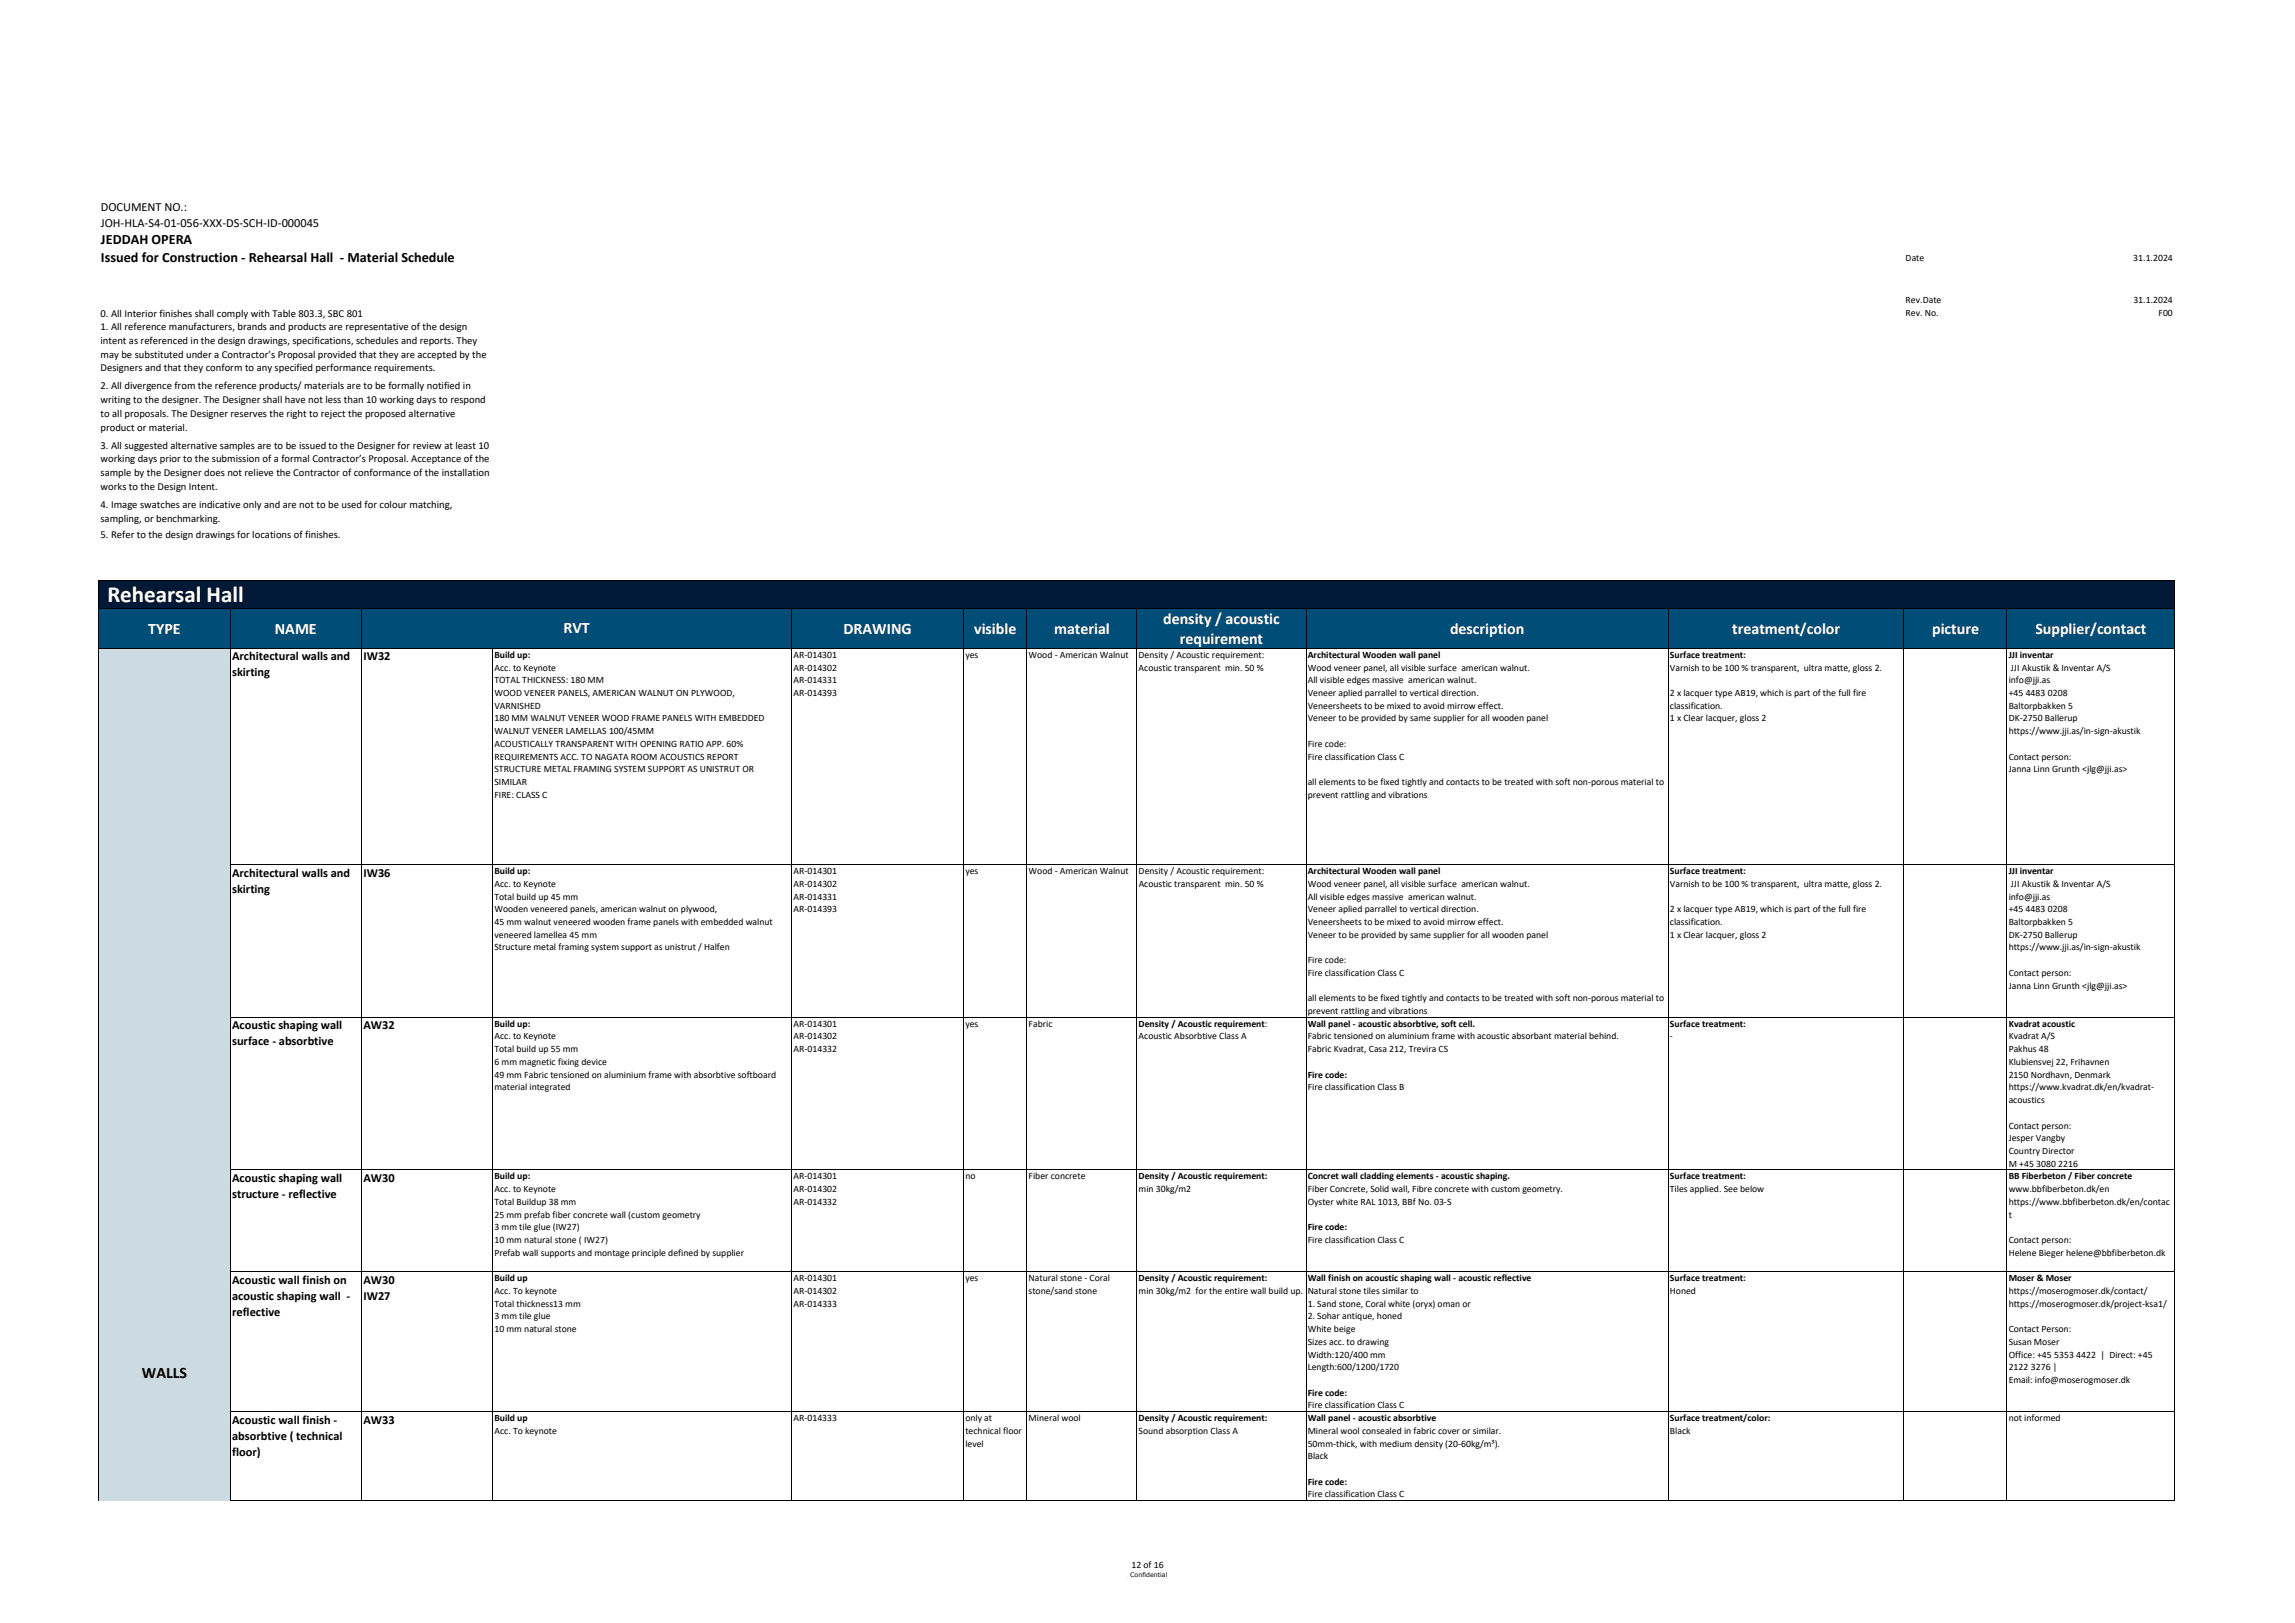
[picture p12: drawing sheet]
<svg xmlns="http://www.w3.org/2000/svg" width="420mm" height="297mm" viewBox="0 0 420 297" stroke-linecap="round" stroke-linejoin="round" font-family="sans-serif">
<defs><g id="words">
<text font-size="4.2" fill="#fff" x="19.7" y="110.2">Rehearsal Hall</text>
<g font-size="2.9" fill="#fff">
<text x="27.1" y="116">TYPE</text>
<text x="50.3" y="116">NAME</text>
<text x="103.2" y="115.9">RVT</text>
<text x="154.4" y="116">DRAWING</text>
<text x="178.3" y="116">visible</text>
<text x="193" y="116">material</text>
<text x="212.9" y="114.2">density / acoustic</text>
<text x="216" y="117.9">requirement</text>
<text x="265.5" y="116">description</text>
<text x="317.1" y="116">treatment/color</text>
<text x="353.7" y="116">picture</text>
<text x="372.6" y="116">Supplier/contact</text>
</g>
<text font-size="2.9" x="26" y="252.3">WALLS</text>
<g font-size="2.6">
<text x="18.5" y="44.7">JEDDAH OPERA</text>
<text x="18.5" y="48">Issued for Construction ‐ Rehearsal Hall ‐ Material Schedule</text>
</g>
<g font-size="2.3">
<text x="18.4" y="38.6">DOCUMENT NO.:</text>
<text x="18.4" y="41.5">JOH‐HLA‐S4‐01‐056‐XXX‐DS‐SCH‐ID‐000045</text>
<text x="42.5" y="120.9">Architectural walls and</text>
<text x="42.5" y="123.8">skirting</text>
<text x="66.5" y="120.9">IW32</text>
<text x="42.5" y="160.4">Architectural walls and</text>
<text x="66.5" y="160.4">IW36</text>
<text x="42.5" y="163.4">skirting</text>
<text x="42.5" y="188.4">Acoustic shaping wall</text>
<text x="42.5" y="191.3">surface ‐ absorbtive</text>
<text x="66.5" y="188.4">AW32</text>
<text x="42.5" y="216.3">Acoustic shaping wall</text>
<text x="42.5" y="219.2">structure ‐ reflective</text>
<text x="66.5" y="216.3">AW30</text>
<text x="42.5" y="234.9">Acoustic wall finish on</text>
<text x="42.5" y="237.9">acoustic shaping wall ‐</text>
<text x="66.5" y="234.9">AW30</text>
<text x="66.5" y="237.9">IW27</text>
<text x="42.5" y="240.8">reflective</text>
<text x="42.5" y="260.6">Acoustic wall finish ‐</text>
<text x="42.5" y="263.5">absorbtive ( technical</text>
<text x="66.5" y="260.6">AW33</text>
<text x="42.5" y="266.4">floor)</text>
</g>
<g font-size="1.9">
<text x="18.4" y="57.9">0. All Interior finishes shall comply with Table 803.3, SBC 801</text>
<text x="18.4" y="65.4">may be substituted under a Contractor’s Proposal provided that they are accepted by the</text>
<text x="18.4" y="62.9">intent as referenced in the design drawings, specifications, schedules and reports. They</text>
<text x="18.4" y="60.4">1. All reference manufacturers, brands and products are representative of the design</text>
<text x="18.4" y="68">Designers and that they conform to any specified performance requirements.</text>
<text x="18.4" y="71.2">2. All divergence from the reference products/ materials are to be formally notified in</text>
<text x="18.4" y="76.3">to all proposals. The Designer reserves the right to reject the proposed alternative</text>
<text x="18.4" y="73.8">writing to the designer. The Designer shall have not less than 10 working days to respond</text>
<text x="18.4" y="78.8">product or material.</text>
<text x="18.4" y="82.1">3. All suggested alternative samples are to be issued to the Designer for review at least 10</text>
<text x="18.4" y="89.7">works to the Design Intent.</text>
<text x="18.4" y="87.2">sample by the Designer does not relieve the Contractor of conformance of the installation</text>
<text x="18.4" y="84.6">working days prior to the submission of a formal Contractor’s Proposal. Acceptance of the</text>
<text x="18.4" y="95.5">sampling, or benchmarking.</text>
<text x="18.4" y="92.9">4. Image swatches are indicative only and are not to be used for colour matching,</text>
<text x="18.4" y="98.4">5. Refer to the design drawings for locations of finishes.</text>
</g>
<g font-size="1.8">
<text x="348.9" y="47.9">Date</text>
<text x="390.6" y="47.9">31.1.2024</text>
<text x="348.9" y="55.4">Rev.Date</text>
<text x="348.9" y="57.8">Rev. No.</text>
<text x="390.6" y="55.4">31.1.2024</text>
<text x="395.2" y="57.8">F00</text>
<text x="90.5" y="120.4">Build up:</text>
<text x="90.5" y="122.7">Acc. to Keynote</text>
<text x="90.5" y="125.1">TOTAL THICKNESS: 180 MM</text>
<text x="145.3" y="120.4">AR‐014301</text>
<text x="145.3" y="122.7">AR‐014302</text>
<text x="145.3" y="125.1">AR‐014331</text>
<text x="176.7" y="120.4">yes</text>
<text x="188.3" y="120.4">Wood ‐ American Walnut</text>
<text x="208.5" y="120.4">Density / Acoustic requirement:</text>
<text x="208.5" y="122.7">Acoustic transparent min. 50 %</text>
<text x="239.4" y="125.1">All visible edges massive american walnut.</text>
<text x="239.4" y="120.4">Architectural Wooden wall panel</text>
<text x="239.4" y="122.7">Wood veneer panel, all visible surface american walnut.</text>
<text x="305.7" y="120.4">Surface treatment:</text>
<text x="305.7" y="122.7">Varnish to be 100 % transparent, ultra matte, gloss 2.</text>
<text x="367.7" y="120.4">JJI inventar</text>
<text x="367.7" y="125.1">info@jji.as</text>
<text x="368.1" y="122.7">JJI Akustik &amp; Inventar A/S</text>
<text x="90.5" y="127.4">WOOD VENEER PANELS, AMERICAN WALNUT ON PLYWOOD,</text>
<text x="90.5" y="129.7">VARNISHED</text>
<text x="145.3" y="127.4">AR‐014393</text>
<text x="239.4" y="129.7">Veneersheets to be mixed to avoid mirrow effect.</text>
<text x="239.4" y="127.4">Veneer aplied parrallel to vertical direction.</text>
<text x="305.7" y="129.7">classification.</text>
<text x="305.7" y="127.4">2 x lacquer type AB19, which is part of the full fire</text>
<text x="367.7" y="127.4">+45</text>
<text x="367.7" y="129.7">Baltorpbakken 5</text>
<text x="370.9" y="127.4">4483</text>
<text x="374.9" y="127.4">0208</text>
<text x="90.5" y="132">180 MM WALNUT VENEER WOOD FRAME PANELS WITH EMBEDDED</text>
<text x="90.5" y="134.4">WALNUT VENEER LAMELLAS 100/45MM</text>
<text x="90.5" y="136.7">ACOUSTICALLY TRANSPARENT WITH OPENING RATIO APP. 60%</text>
<text x="239.4" y="136.7">Fire code:</text>
<text x="239.4" y="132">Veneer to be provided by same supplier for all wooden panel</text>
<text x="305.7" y="132">1 x Clear lacquer, gloss 2</text>
<text x="367.7" y="132">DK‐2750 Ballerup</text>
<text x="367.7" y="134.4">https://www.jji.as/in‐sign‐akustik</text>
<text x="90.5" y="139">REQUIREMENTS ACC. TO NAGATA ROOM ACOUSTICS REPORT</text>
<text x="90.5" y="141.4">STRUCTURE METAL FRAMING SYSTEM SUPPORT AS UNISTRUT OR</text>
<text x="90.5" y="143.7">SIMILAR</text>
<text x="239.4" y="139">Fire classification Class C</text>
<text x="239.4" y="143.7">all elements to be fixed tightly and contacts to be treated with soft non‐porous material to</text>
<text x="367.7" y="141.4">Janna Linn Grunth &lt;jlg@jji.as&gt;</text>
<text x="367.7" y="139">Contact person:</text>
<text x="90.5" y="146">FIRE: CLASS C</text>
<text x="239.4" y="146">prevent rattling and vibrations</text>
<text x="90.5" y="160">Build up:</text>
<text x="145.3" y="160">AR‐014301</text>
<text x="176.7" y="160">yes</text>
<text x="188.3" y="160">Wood ‐ American Walnut</text>
<text x="208.5" y="160">Density / Acoustic requirement:</text>
<text x="239.4" y="160">Architectural Wooden wall panel</text>
<text x="305.7" y="160">Surface treatment:</text>
<text x="367.7" y="160">JJI inventar</text>
<text x="90.5" y="162.3">Acc. to Keynote</text>
<text x="90.5" y="164.6">Total build up 45 mm</text>
<text x="90.5" y="167">Wooden veneered panels, american walnut on plywood,</text>
<text x="145.3" y="162.3">AR‐014302</text>
<text x="145.3" y="164.6">AR‐014331</text>
<text x="145.3" y="167">AR‐014393</text>
<text x="208.5" y="162.3">Acoustic transparent min. 50 %</text>
<text x="239.4" y="164.6">All visible edges massive american walnut.</text>
<text x="239.4" y="162.3">Wood veneer panel, all visible surface american walnut.</text>
<text x="239.4" y="167">Veneer aplied parrallel to vertical direction.</text>
<text x="305.7" y="162.3">Varnish to be 100 % transparent, ultra matte, gloss 2.</text>
<text x="305.7" y="167">2 x lacquer type AB19, which is part of the full fire</text>
<text x="367.7" y="164.6">info@jji.as</text>
<text x="367.7" y="167">+45</text>
<text x="368.1" y="162.3">JJI Akustik &amp; Inventar A/S</text>
<text x="370.8" y="167">4483</text>
<text x="374.9" y="167">0208</text>
<text x="90.5" y="169.3">45 mm walnut veneered wooden frame panels with embedded walnut</text>
<text x="90.5" y="171.6">veneered lamellea 45 mm</text>
<text x="90.5" y="173.9">Structure metal framing system support as unistrut / Halfen</text>
<text x="239.4" y="171.6">Veneer to be provided by same supplier for all wooden panel</text>
<text x="239.4" y="169.3">Veneersheets to be mixed to avoid mirrow effect.</text>
<text x="305.7" y="169.3">classification.</text>
<text x="305.7" y="171.6">1 x Clear lacquer, gloss 2</text>
<text x="367.7" y="169.3">Baltorpbakken 5</text>
<text x="367.7" y="171.6">DK‐2750 Ballerup</text>
<text x="367.7" y="173.9">https://www.jji.as/in‐sign‐akustik</text>
<text x="239.4" y="176.3">Fire code:</text>
<text x="239.4" y="178.6">Fire classification Class C</text>
<text x="367.7" y="178.6">Contact person:</text>
<text x="239.4" y="185.6">prevent rattling and vibrations</text>
<text x="239.4" y="183.3">all elements to be fixed tightly and contacts to be treated with soft non‐porous material to</text>
<text x="367.7" y="180.9">Janna Linn Grunth &lt;jlg@jji.as&gt;</text>
<text x="90.5" y="187.9">Build up:</text>
<text x="90.5" y="190.2">Acc. to Keynote</text>
<text x="145.3" y="187.9">AR‐014301</text>
<text x="145.3" y="190.2">AR‐014302</text>
<text x="176.7" y="187.9">yes</text>
<text x="188.3" y="187.9">Fabric</text>
<text x="208.5" y="187.9">Density / Acoustic requirement:</text>
<text x="208.5" y="190.2">Acoustic Absorbtive Class A</text>
<text x="239.4" y="190.2">Fabric tensioned on aluminium frame with acoustic absorbant material behind.</text>
<text x="239.4" y="187.9">Wall panel ‐ acoustic absorbtive, soft cell.</text>
<text x="305.7" y="187.9">Surface treatment:</text>
<text x="305.7" y="190.2">‐</text>
<text x="367.7" y="187.9">Kvadrat acoustic</text>
<text x="367.7" y="190.2">Kvadrat A/S</text>
<text x="90.5" y="192.6">Total build up 55 mm</text>
<text x="90.5" y="194.9">6 mm magnetic fixing device</text>
<text x="90.5" y="197.2">49 mm Fabric tensioned on aluminium frame with absorbtive softboard</text>
<text x="145.3" y="192.6">AR‐014332</text>
<text x="239.4" y="192.6">Fabric Kvadrat, Casa 212, Trevira CS</text>
<text x="239.4" y="197.2">Fire code:</text>
<text x="367.7" y="197.2">2150 Nordhavn, Denmark</text>
<text x="367.7" y="192.6">Pakhus 48</text>
<text x="367.7" y="194.9">Klubiensvej 22, Frihavnen</text>
<text x="90.5" y="199.6">material integrated</text>
<text x="239.4" y="199.6">Fire classification Class B</text>
<text x="367.7" y="199.6">https://www.kvadrat.dk/en/kvadrat‐</text>
<text x="367.7" y="201.9">acoustics</text>
<text x="367.7" y="208.9">Jesper Vangby</text>
<text x="367.7" y="206.5">Contact person:</text>
<text x="90.5" y="215.9">Build up:</text>
<text x="145.3" y="215.9">AR‐014301</text>
<text x="176.7" y="215.9">no</text>
<text x="188.3" y="215.9">Fiber concrete</text>
<text x="208.5" y="215.9">Density / Acoustic requirement:</text>
<text x="239.4" y="215.9">Concret wall cladding elements ‐ acoustic shaping.</text>
<text x="305.7" y="215.9">Surface treatment:</text>
<text x="367.7" y="211.2">Country Director</text>
<text x="367.7" y="213.5">M +45</text>
<text x="367.7" y="215.9">BB Fiberbeton / Fiber concrete</text>
<text x="372.8" y="213.5">3080</text>
<text x="376.8" y="213.5">2216</text>
<text x="90.5" y="218.2">Acc. to Keynote</text>
<text x="90.5" y="220.5">Total Buildup 38 mm</text>
<text x="145.3" y="218.2">AR‐014302</text>
<text x="145.3" y="220.5">AR‐014332</text>
<text x="208.5" y="218.2">min 30kg/m2</text>
<text x="239.4" y="220.5">Oyster white RAL 1013, BBf No. 03‐S</text>
<text x="239.4" y="218.2">Fiber Concrete, Solid wall, Fibre concrete with custom geometry.</text>
<text x="305.7" y="218.2">Tiles applied. See below</text>
<text x="367.7" y="218.2">www.bbfiberbeton.dk/en</text>
<text x="367.7" y="220.5">https://www.bbfiberbeton.dk/en/contac</text>
<text x="90.5" y="222.8">25 mm prefab fiber concrete wall (custom geometry</text>
<text x="90.5" y="225.2">3 mm tile glue (IW27)</text>
<text x="90.5" y="227.5">10 mm natural stone ( IW27)</text>
<text x="239.4" y="225.2">Fire code:</text>
<text x="239.4" y="227.5">Fire classification Class C</text>
<text x="367.7" y="222.8">t</text>
<text x="367.7" y="227.5">Contact person:</text>
<text x="90.5" y="229.8">Prefab wall supports and montage principle defined by supplier</text>
<text x="367.7" y="229.8">Helene Bieger helene@bbfiberbeton.dk</text>
<text x="90.5" y="234.5">Build up</text>
<text x="90.5" y="236.8">Acc. To keynote</text>
<text x="90.5" y="239.1">Total thickness13 mm</text>
<text x="145.3" y="234.5">AR‐014301</text>
<text x="145.3" y="236.8">AR‐014302</text>
<text x="145.3" y="239.1">AR‐014333</text>
<text x="176.7" y="234.5">yes</text>
<text x="188.3" y="234.5">Natural stone ‐ Coral</text>
<text x="188.3" y="236.8">stone/sand stone</text>
<text x="208.5" y="234.5">Density / Acoustic requirement:</text>
<text x="208.5" y="236.8">min 30kg/m2 for the entire wall build up.</text>
<text x="239.4" y="239.1">1. Sand stone, Coral white (oryx) oman or</text>
<text x="239.4" y="236.8">Natural stone tiles similar to</text>
<text x="239.4" y="234.5">Wall finish on acoustic shaping wall ‐ acoustic reflective</text>
<text x="305.7" y="234.5">Surface treatment:</text>
<text x="305.7" y="236.8">Honed</text>
<text x="367.7" y="234.5">Moser &amp; Moser</text>
<text x="367.7" y="236.8">https://moserogmoser.dk/contact/</text>
<text x="367.7" y="239.1">https://moserogmoser.dk/project‐ksa1/</text>
<text x="90.5" y="241.5">3 mm tile glue</text>
<text x="90.5" y="243.8">10 mm natural stone</text>
<text x="239.4" y="243.8">White beige</text>
<text x="239.4" y="241.5">2. Sohar antique, honed</text>
<text x="367.7" y="243.8">Contact Person:</text>
<text x="239.4" y="248.5">Width:120/400 mm</text>
<text x="239.4" y="250.8">Length:600/1200/1720</text>
<text x="239.4" y="246.1">Sizes acc. to drawing</text>
<text x="367.7" y="250.8">2122</text>
<text x="367.7" y="248.5">Office: +45</text>
<text x="367.7" y="246.1">Susan Moser</text>
<text x="371.8" y="250.8">3276 |</text>
<text x="376.1" y="248.5">5353</text>
<text x="380.1" y="248.5">4422 | Direct: +45</text>
<text x="239.4" y="255.4">Fire code:</text>
<text x="239.4" y="257.8">Fire classification Class C</text>
<text x="367.7" y="253.1">Email: info@moserogmoser.dk</text>
<text x="90.5" y="260.1">Build up</text>
<text x="90.5" y="262.4">Acc. To keynote</text>
<text x="145.3" y="260.1">AR‐014333</text>
<text x="176.7" y="262.4">technical floor</text>
<text x="176.7" y="260.1">only at</text>
<text x="188.3" y="260.1">Mineral wool</text>
<text x="208.5" y="260.1">Density / Acoustic requirement:</text>
<text x="208.5" y="262.4">Sound absorption Class A</text>
<text x="239.4" y="262.4">Mineral wool consealed in fabric cover or similar.</text>
<text x="239.4" y="260.1">Wall panel ‐ acoustic absorbtive</text>
<text x="305.7" y="260.1">Surface treatment/color:</text>
<text x="305.7" y="262.4">Black</text>
<text x="367.7" y="260.1">not informed</text>
<text x="176.7" y="264.8">level</text>
<text x="239.4" y="267.1">Black</text>
<text x="239.4" y="264.8">50mm‐thick, with medium density (20‐60kg/m³).</text>
<text x="239.4" y="271.7">Fire code:</text>
<text x="239.4" y="274.1">Fire classification Class C</text>
<text x="207.1" y="286.9">12 of 16</text>
</g>
<text font-size="1.1" x="206.9" y="288.7">Confidential</text>
</g></defs>
<path d="M18.1 106.2h380v5.2h-380z" fill="#021837"/>
<path d="M18.1 111.4h380v7.2h-380z" fill="#004e77"/>
<path d="M18.1 118.6h24v67.6h-24z" fill="#ccdae1"/>
<path d="M239.1 118.6h66.3v67.6h-66.3z" fill="#fff"/>
<path d="M18.1 186.1h24v88.5h-24z" fill="#ccdae1"/>
<path d="M208.1 258.3h31v16.3h-31z" fill="#fff"/>
<g fill="none" stroke="#000" stroke-width=".18">
<path d="M18.1 106.1v168.5M18.1 106.2h380.1M18.1 111.4h380.1M18.1 118.6h380.1M42.1 111.5v163.2M66.2 111.5v163.2M90.2 118.7v156M144.9 111.5v163.2M176.4 111.5v163.2M188 111.5v163.2M208.2 111.5v163.2M239.1 111.5v163.2"/>
<path d="M305.4 111.5v163.2M348.6 111.5v163.2M367.4 111.5v163.2M398.1 106.3v168.4M42.2 158.2h356M42.2 186.2h356M42.2 214.1h356M42.2 232.7h356M42.2 258.3h356M42.2 274.6h356"/>
</g>
<use href="#words"/>
</svg>
